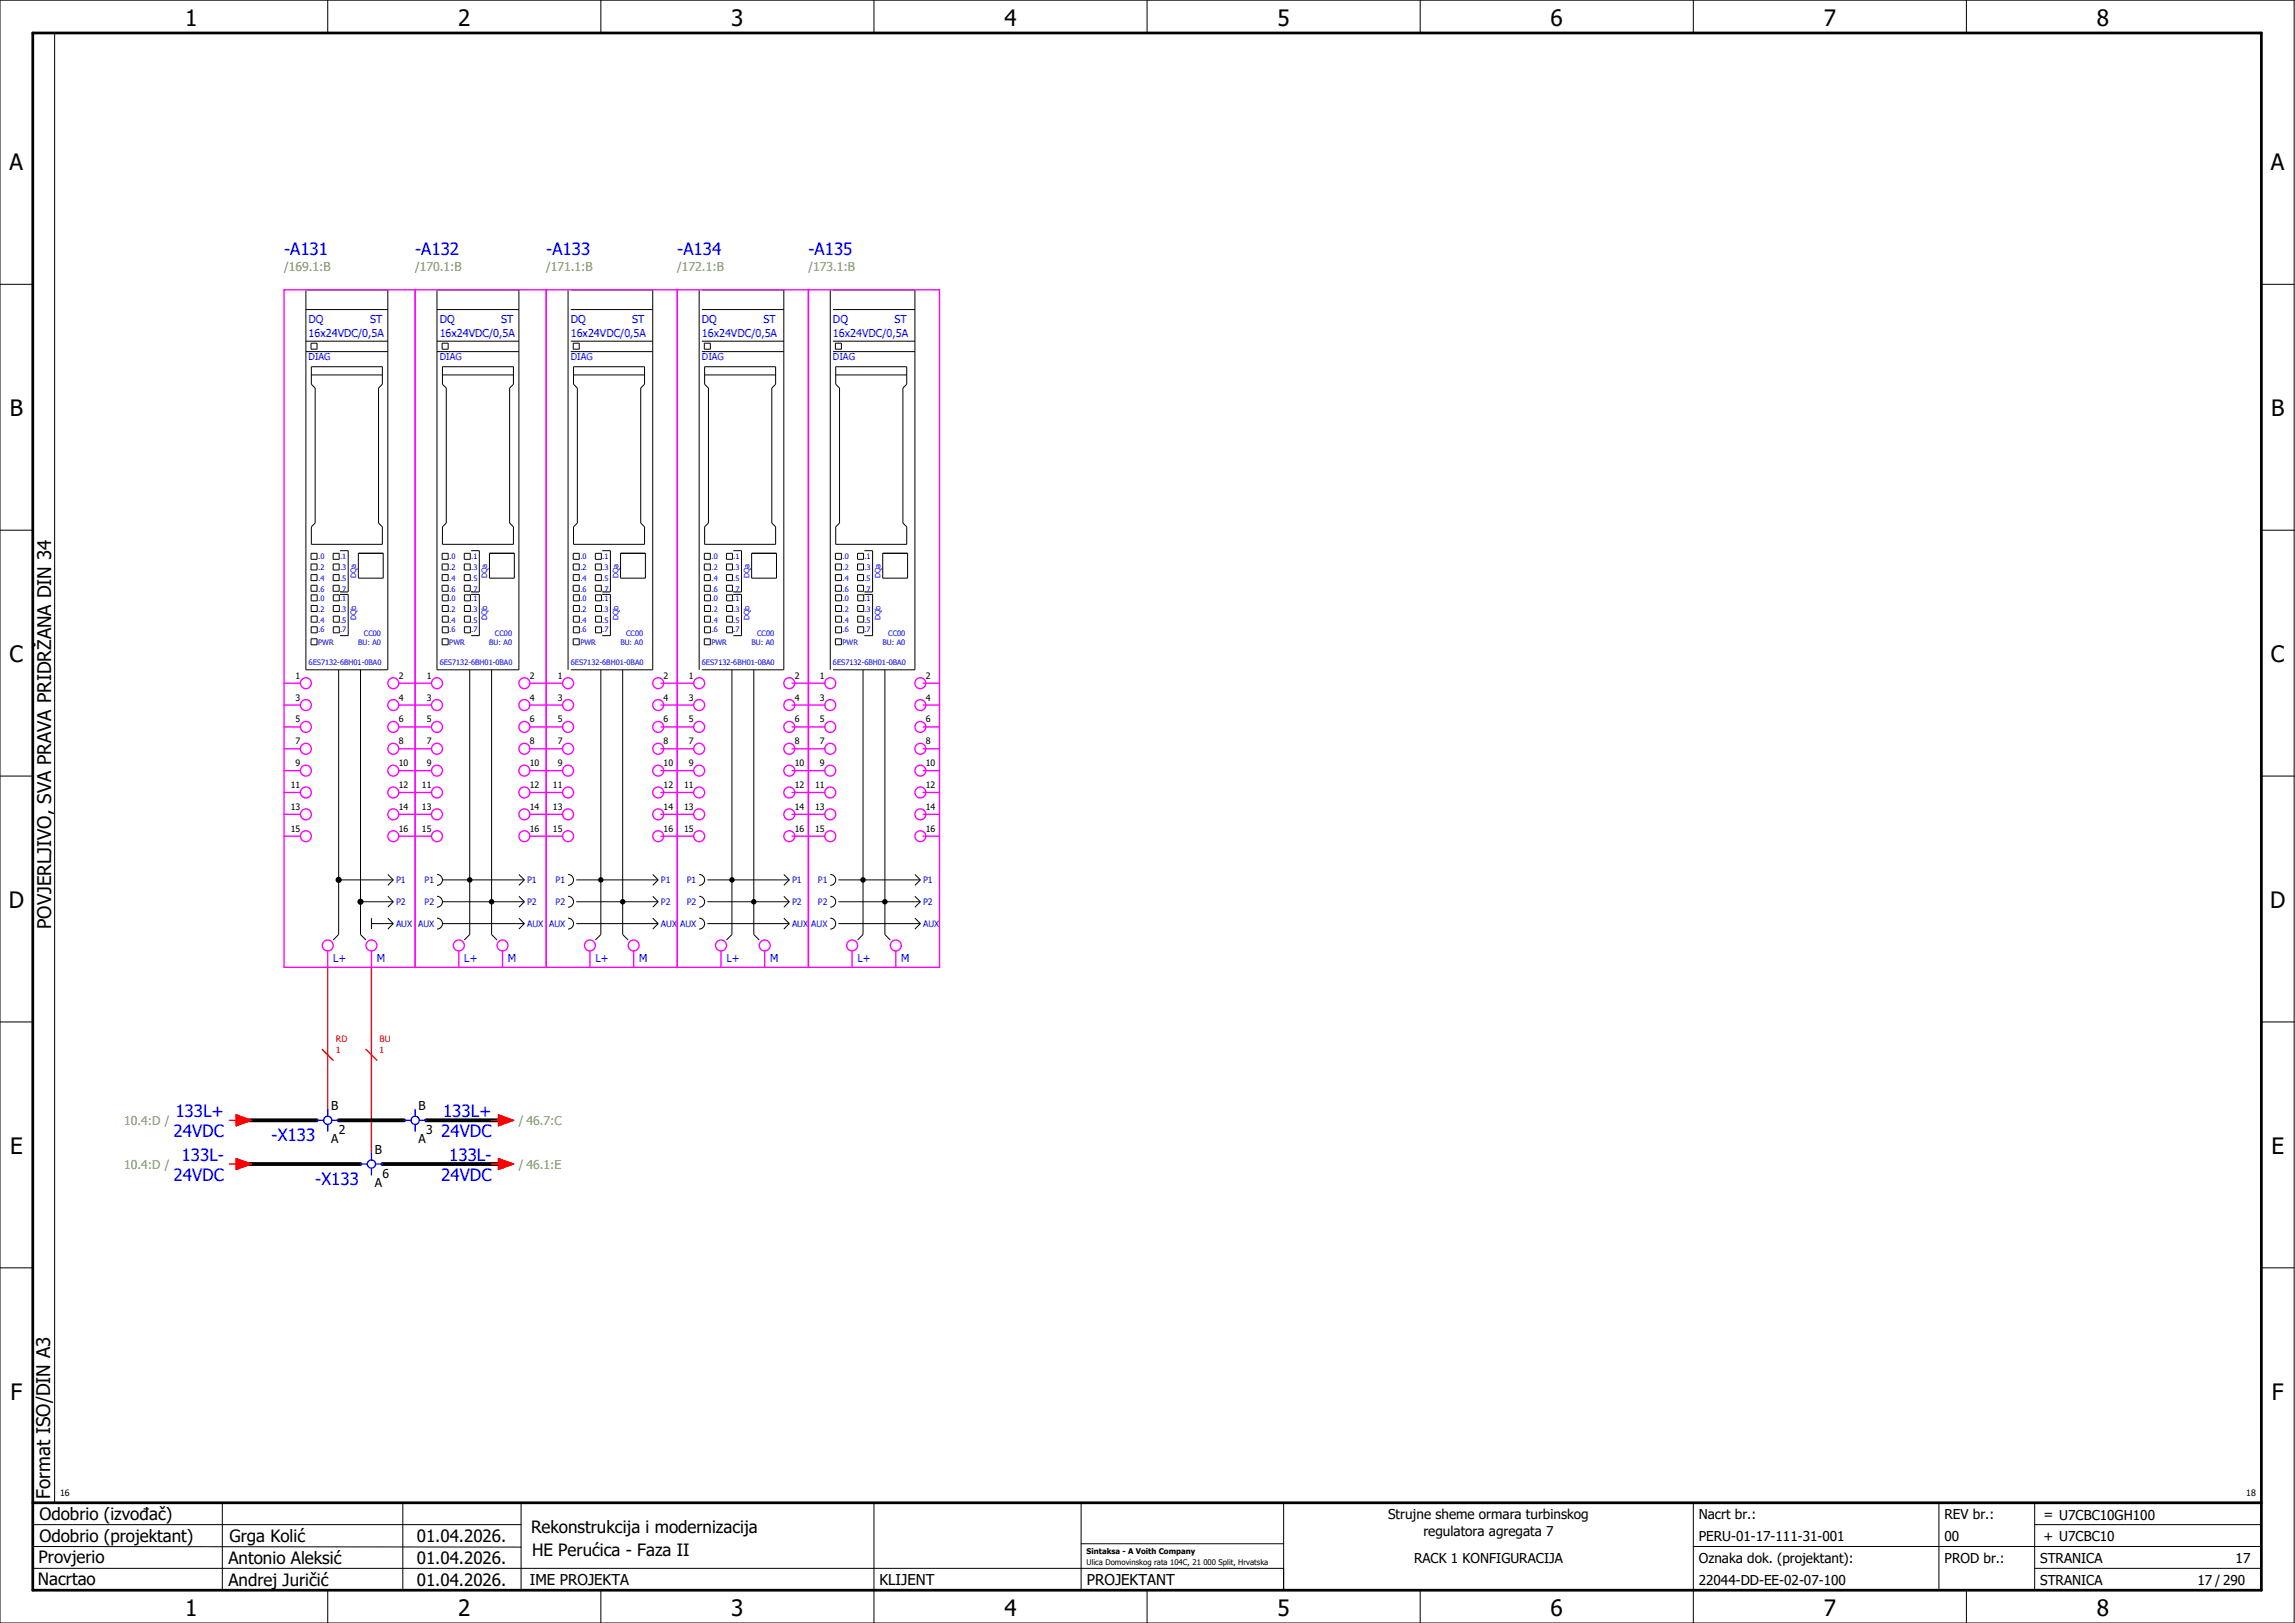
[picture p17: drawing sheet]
<svg xmlns="http://www.w3.org/2000/svg" width="420mm" height="297mm" viewBox="0 0 420 297" stroke-linecap="round" stroke-linejoin="round" font-family="sans-serif">
<defs><g id="words">
<g font-size="4.1">
<text x="33.9" y="4.7">1</text>
<text x="83.9" y="4.7">2</text>
<text x="133.9" y="4.7">3</text>
<text x="183.9" y="4.7">4</text>
<text x="233.9" y="4.7">5</text>
<text x="283.9" y="4.7">6</text>
<text x="333.9" y="4.7">7</text>
<text x="383.9" y="4.7">8</text>
<text x="1.8" y="31.2">A</text>
<text x="415.8" y="31.2">A</text>
<text x="1.8" y="76.2">B</text>
<text x="415.8" y="76.2">B</text>
<text x="1.8" y="121.2">C</text>
<text x="415.8" y="121.2">C</text>
<text x="1.6" y="166.2">D</text>
<text x="415.6" y="166.2">D</text>
<text x="1.8" y="211.2">E</text>
<text x="415.8" y="211.2">E</text>
<text x="1.9" y="256.2">F</text>
<text x="415.9" y="256.2">F</text>
<text x="33.9" y="295.7">1</text>
<text x="83.9" y="295.7">2</text>
<text x="133.9" y="295.7">3</text>
<text x="183.9" y="295.7">4</text>
<text x="233.9" y="295.7">5</text>
<text x="283.9" y="295.7">6</text>
<text x="333.9" y="295.7">7</text>
<text x="383.9" y="295.7">8</text>
</g>
<g font-size="3.4">
<text x="9.4" y="170" transform="rotate(-90 9.4 170)">POVJERLJIVO, SVA PRAVA PRIDRŽANA DIN 34</text>
<text x="9.2" y="274.3" transform="rotate(-90 9.2 274.3)">Format ISO/DIN A3</text>
</g>
<g font-size="3.1" fill="#00f">
<text x="52" y="46.7">-A131</text>
<text x="76" y="46.7">-A132</text>
<text x="100" y="46.7">-A133</text>
<text x="124" y="46.7">-A134</text>
<text x="148" y="46.7">-A135</text>
<text x="31.8" y="208.1">24VDC</text>
<text x="32.1" y="204.4">133L+</text>
<text x="49.7" y="208.8">-X133</text>
<text x="80.8" y="208.1">24VDC</text>
<text x="81.1" y="204.4">133L+</text>
<text x="33.2" y="212.4">133L-</text>
<text x="82.2" y="212.4">133L-</text>
<text x="31.8" y="216.1">24VDC</text>
<text x="57.7" y="216.8">-X133</text>
<text x="80.8" y="216.1">24VDC</text>
</g>
<g font-size="3.1">
<text x="7.2" y="278.1">Odobrio (izvođač)</text>
<text x="97.2" y="280.5">Rekonstrukcija i modernizacija</text>
<text x="7.1" y="286.1">Provjerio</text>
<text x="7.2" y="282.1">Odobrio (projektant)</text>
<text x="41.8" y="286.2">Antonio Aleksić</text>
<text x="42" y="282.3">Grga Kolić</text>
<text x="76.3" y="282.3">01.04.2026.</text>
<text x="76.3" y="286.3">01.04.2026.</text>
<text x="97.4" y="284.8">HE Perućica - Faza II</text>
<text x="6.9" y="290">Nacrtao</text>
<text x="41.8" y="290.3">Andrej Juričić</text>
<text x="76.3" y="290.3">01.04.2026.</text>
</g>
<g font-size="2.7">
<text x="97" y="290.1">IME PROJEKTA</text>
<text x="161" y="290.1">KLIJENT</text>
<text x="199" y="290.1">PROJEKTANT</text>
</g>
<g font-size="2.5">
<text x="254.1" y="278">Strujne sheme ormara turbinskog</text>
<text x="260.6" y="281">regulatora agregata 7</text>
<text x="311" y="278">Nacrt br.:</text>
<text x="356" y="278">REV br.:</text>
<text x="374.1" y="278">= U7CBC10GH100</text>
<text x="258.9" y="286">RACK 1 KONFIGURACIJA</text>
<text x="311" y="286">Oznaka dok. (projektant):</text>
<text x="311" y="282">PERU-01-17-111-31-001</text>
<text x="356" y="286">PROD br.:</text>
<text x="356" y="282">00</text>
<text x="373.5" y="286">STRANICA</text>
<text x="374.1" y="282.1">+ U7CBC10</text>
<text x="409.3" y="286">17</text>
<text x="311" y="290">22044-DD-EE-02-07-100</text>
<text x="373.5" y="290">STRANICA</text>
<text x="402.3" y="290">17 / 290</text>
</g>
<g font-size="2.2" fill="#7ca552">
<text x="52" y="49.6">/169.1:B</text>
<text x="76" y="49.6">/170.1:B</text>
<text x="100" y="49.6">/171.1:B</text>
<text x="124" y="49.6">/172.1:B</text>
<text x="148" y="49.6">/173.1:B</text>
<text x="22.8" y="205.9">10.4:D /</text>
<text x="95" y="205.9">/ 46.7:C</text>
<text x="22.8" y="213.9">10.4:D /</text>
<text x="95" y="213.9">/ 46.1:E</text>
</g>
<g font-size="2.2">
<text x="60.6" y="203.2">B</text>
<text x="76.6" y="203.2">B</text>
<text x="60.6" y="209.2">A</text>
<text x="62.1" y="207.6">2</text>
<text x="76.6" y="209.2">A</text>
<text x="78.1" y="207.6">3</text>
<text x="68.6" y="211.2">B</text>
<text x="70.1" y="215.6">6</text>
<text x="68.6" y="217.2">A</text>
</g>
<g font-size="2" fill="#00f">
<text x="56.5" y="59.1">DQ</text>
<text x="67.7" y="59.1">ST</text>
<text x="80.5" y="59.1">DQ</text>
<text x="91.8" y="59.1">ST</text>
<text x="104.5" y="59.1">DQ</text>
<text x="115.7" y="59.1">ST</text>
<text x="128.5" y="59.1">DQ</text>
<text x="139.8" y="59.1">ST</text>
<text x="152.5" y="59.1">DQ</text>
<text x="163.7" y="59.1">ST</text>
<text x="56.5" y="61.6">16x24VDC/0,5A</text>
<text x="80.5" y="61.6">16x24VDC/0,5A</text>
<text x="104.5" y="61.6">16x24VDC/0,5A</text>
<text x="128.5" y="61.6">16x24VDC/0,5A</text>
<text x="152.5" y="61.6">16x24VDC/0,5A</text>
<text x="61" y="176">L+</text>
<text x="69" y="176">M</text>
<text x="85" y="176">L+</text>
<text x="93" y="176">M</text>
<text x="109" y="176">L+</text>
<text x="117" y="176">M</text>
<text x="133" y="176">L+</text>
<text x="141" y="176">M</text>
<text x="157" y="176">L+</text>
<text x="165" y="176">M</text>
</g>
<g font-size="1.7" fill="#00f">
<text x="56.5" y="65.9">DIAG</text>
<text x="80.5" y="65.9">DIAG</text>
<text x="104.5" y="65.9">DIAG</text>
<text x="128.5" y="65.9">DIAG</text>
<text x="152.5" y="65.9">DIAG</text>
</g>
<g font-size="1.6">
<text x="54.1" y="124.2">1</text>
<text x="73" y="124.2">2</text>
<text x="78.1" y="124.2">1</text>
<text x="97" y="124.2">2</text>
<text x="102.1" y="124.2">1</text>
<text x="121.5" y="124.2">2</text>
<text x="126.1" y="124.2">1</text>
<text x="145.5" y="124.2">2</text>
<text x="150.1" y="124.2">1</text>
<text x="169.5" y="124.2">2</text>
<text x="54.1" y="128.2">3</text>
<text x="73" y="128.2">4</text>
<text x="78.1" y="128.2">3</text>
<text x="97" y="128.2">4</text>
<text x="102.1" y="128.2">3</text>
<text x="121.5" y="128.2">4</text>
<text x="126.1" y="128.2">3</text>
<text x="145.5" y="128.2">4</text>
<text x="150.1" y="128.2">3</text>
<text x="169.5" y="128.2">4</text>
<text x="54.1" y="132.2">5</text>
<text x="54.1" y="136.2">7</text>
<text x="73" y="132.2">6</text>
<text x="73" y="136.2">8</text>
<text x="78.1" y="132.2">5</text>
<text x="78.1" y="136.2">7</text>
<text x="97" y="132.2">6</text>
<text x="97" y="136.2">8</text>
<text x="102.1" y="132.2">5</text>
<text x="102.1" y="136.2">7</text>
<text x="121.5" y="132.2">6</text>
<text x="121.5" y="136.2">8</text>
<text x="126.1" y="132.2">5</text>
<text x="126.1" y="136.2">7</text>
<text x="145.5" y="132.2">6</text>
<text x="145.5" y="136.2">8</text>
<text x="150.1" y="132.2">5</text>
<text x="150.1" y="136.2">7</text>
<text x="169.5" y="132.2">6</text>
<text x="169.5" y="136.2">8</text>
<text x="54.1" y="140.2">9</text>
<text x="73" y="140.2">10</text>
<text x="78.1" y="140.2">9</text>
<text x="97" y="140.2">10</text>
<text x="102.1" y="140.2">9</text>
<text x="121.5" y="140.2">10</text>
<text x="126.1" y="140.2">9</text>
<text x="145.5" y="140.2">10</text>
<text x="150.1" y="140.2">9</text>
<text x="169.5" y="140.2">10</text>
<text x="53.2" y="144.2">11</text>
<text x="53.2" y="148.2">13</text>
<text x="73" y="144.2">12</text>
<text x="73" y="148.2">14</text>
<text x="77.2" y="144.2">11</text>
<text x="77.2" y="148.2">13</text>
<text x="97" y="144.2">12</text>
<text x="97" y="148.2">14</text>
<text x="101.2" y="144.2">11</text>
<text x="101.2" y="148.2">13</text>
<text x="121.5" y="144.2">12</text>
<text x="121.5" y="148.2">14</text>
<text x="125.2" y="144.2">11</text>
<text x="125.2" y="148.2">13</text>
<text x="145.5" y="144.2">12</text>
<text x="145.5" y="148.2">14</text>
<text x="149.2" y="144.2">11</text>
<text x="149.2" y="148.2">13</text>
<text x="169.5" y="144.2">12</text>
<text x="169.5" y="148.2">14</text>
<text x="53.2" y="152.2">15</text>
<text x="73" y="152.2">16</text>
<text x="77.2" y="152.2">15</text>
<text x="97" y="152.2">16</text>
<text x="101.2" y="152.2">15</text>
<text x="121.5" y="152.2">16</text>
<text x="125.2" y="152.2">15</text>
<text x="145.5" y="152.2">16</text>
<text x="149.2" y="152.2">15</text>
<text x="169.5" y="152.2">16</text>
<text x="11" y="273.7">16</text>
<text x="411.2" y="273.7">18</text>
</g>
<g font-size="1.6" fill="#00f">
<text x="72.5" y="161.7">P1</text>
<text x="77.7" y="161.7">P1</text>
<text x="96.5" y="161.7">P1</text>
<text x="101.7" y="161.7">P1</text>
<text x="121" y="161.7">P1</text>
<text x="125.7" y="161.7">P1</text>
<text x="145" y="161.7">P1</text>
<text x="149.7" y="161.7">P1</text>
<text x="169" y="161.7">P1</text>
<text x="72.5" y="165.7">P2</text>
<text x="77.7" y="165.7">P2</text>
<text x="96.5" y="165.7">P2</text>
<text x="101.7" y="165.7">P2</text>
<text x="121" y="165.7">P2</text>
<text x="125.7" y="165.7">P2</text>
<text x="145" y="165.7">P2</text>
<text x="149.7" y="165.7">P2</text>
<text x="169" y="165.7">P2</text>
<text x="72.5" y="169.7">AUX</text>
<text x="76.5" y="169.7">AUX</text>
<text x="96.5" y="169.7">AUX</text>
<text x="100.5" y="169.7">AUX</text>
<text x="121" y="169.7">AUX</text>
<text x="124.5" y="169.7">AUX</text>
<text x="145" y="169.7">AUX</text>
<text x="148.5" y="169.7">AUX</text>
<text x="169" y="169.7">AUX</text>
</g>
<g font-size="1.6" fill="#f00">
<text x="61.5" y="190.8">RD</text>
<text x="69.5" y="190.8">BU</text>
<text x="61.5" y="192.7">1</text>
<text x="69.5" y="192.7">1</text>
</g>
<g font-size="1.4" fill="#00f">
<text x="58.2" y="102.3">.0</text>
<text x="58.2" y="104.3">.2</text>
<text x="58.2" y="106.3">.4</text>
<text x="62.3" y="102.3">.1</text>
<text x="62.3" y="106.3">.5</text>
<text x="62.3" y="104.3">.3</text>
<text x="65.2" y="105.8" transform="rotate(-90 65.2 105.8)">DQa</text>
<text x="82.3" y="102.3">.0</text>
<text x="82.3" y="104.3">.2</text>
<text x="82.3" y="106.3">.4</text>
<text x="86.2" y="102.3">.1</text>
<text x="86.2" y="106.3">.5</text>
<text x="86.2" y="104.3">.3</text>
<text x="89.2" y="105.8" transform="rotate(-90 89.2 105.8)">DQa</text>
<text x="106.2" y="102.3">.0</text>
<text x="106.2" y="104.3">.2</text>
<text x="106.2" y="106.3">.4</text>
<text x="110.3" y="102.3">.1</text>
<text x="110.3" y="106.3">.5</text>
<text x="110.3" y="104.3">.3</text>
<text x="113.2" y="105.8" transform="rotate(-90 113.2 105.8)">DQa</text>
<text x="130.3" y="102.3">.0</text>
<text x="130.3" y="104.3">.2</text>
<text x="130.3" y="106.3">.4</text>
<text x="134.2" y="102.3">.1</text>
<text x="134.2" y="106.3">.5</text>
<text x="134.2" y="104.3">.3</text>
<text x="137.2" y="105.8" transform="rotate(-90 137.2 105.8)">DQa</text>
<text x="154.2" y="102.3">.0</text>
<text x="154.2" y="104.3">.2</text>
<text x="154.2" y="106.3">.4</text>
<text x="158.3" y="102.3">.1</text>
<text x="158.3" y="106.3">.5</text>
<text x="158.3" y="104.3">.3</text>
<text x="161.2" y="105.8" transform="rotate(-90 161.2 105.8)">DQa</text>
<text x="58.2" y="108.3">.6</text>
<text x="58.2" y="110">.0</text>
<text x="58.2" y="112">.2</text>
<text x="62.3" y="108.3">.7</text>
<text x="62.3" y="110">.1</text>
<text x="62.3" y="112">.3</text>
<text x="65.2" y="113.5" transform="rotate(-90 65.2 113.5)">DQb</text>
<text x="82.3" y="108.3">.6</text>
<text x="82.3" y="110">.0</text>
<text x="82.3" y="112">.2</text>
<text x="86.2" y="108.3">.7</text>
<text x="86.2" y="110">.1</text>
<text x="86.2" y="112">.3</text>
<text x="89.2" y="113.5" transform="rotate(-90 89.2 113.5)">DQb</text>
<text x="106.2" y="108.3">.6</text>
<text x="106.2" y="110">.0</text>
<text x="106.2" y="112">.2</text>
<text x="110.3" y="108.3">.7</text>
<text x="110.3" y="110">.1</text>
<text x="110.3" y="112">.3</text>
<text x="113.2" y="113.5" transform="rotate(-90 113.2 113.5)">DQb</text>
<text x="130.3" y="108.3">.6</text>
<text x="130.3" y="110">.0</text>
<text x="130.3" y="112">.2</text>
<text x="134.2" y="108.3">.7</text>
<text x="134.2" y="110">.1</text>
<text x="134.2" y="112">.3</text>
<text x="137.2" y="113.5" transform="rotate(-90 137.2 113.5)">DQb</text>
<text x="154.2" y="108.3">.6</text>
<text x="154.2" y="110">.0</text>
<text x="154.2" y="112">.2</text>
<text x="158.3" y="108.3">.7</text>
<text x="158.3" y="110">.1</text>
<text x="158.3" y="112">.3</text>
<text x="161.2" y="113.5" transform="rotate(-90 161.2 113.5)">DQb</text>
<text x="58.2" y="118">PWR</text>
<text x="58.2" y="114">.4</text>
<text x="58.2" y="115.8">.6</text>
<text x="62.3" y="114">.5</text>
<text x="62.3" y="115.8">.7</text>
<text x="65.6" y="118">BU: A0</text>
<text x="66.6" y="116.4">CC00</text>
<text x="82.3" y="118">PWR</text>
<text x="82.3" y="114">.4</text>
<text x="82.3" y="115.8">.6</text>
<text x="86.2" y="114">.5</text>
<text x="86.2" y="115.8">.7</text>
<text x="89.6" y="118">BU: A0</text>
<text x="90.6" y="116.4">CC00</text>
<text x="106.2" y="118">PWR</text>
<text x="106.2" y="114">.4</text>
<text x="106.2" y="115.8">.6</text>
<text x="110.3" y="114">.5</text>
<text x="110.3" y="115.8">.7</text>
<text x="113.6" y="118">BU: A0</text>
<text x="114.6" y="116.4">CC00</text>
<text x="130.3" y="118">PWR</text>
<text x="130.3" y="114">.4</text>
<text x="130.3" y="115.8">.6</text>
<text x="134.2" y="114">.5</text>
<text x="134.2" y="115.8">.7</text>
<text x="137.6" y="118">BU: A0</text>
<text x="138.6" y="116.4">CC00</text>
<text x="154.2" y="118">PWR</text>
<text x="154.2" y="114">.4</text>
<text x="154.2" y="115.8">.6</text>
<text x="158.3" y="114">.5</text>
<text x="158.3" y="115.8">.7</text>
<text x="161.6" y="118">BU: A0</text>
<text x="162.6" y="116.4">CC00</text>
<text x="56.5" y="121.8">6ES7132-6BH01-0BA0</text>
<text x="80.5" y="121.8">6ES7132-6BH01-0BA0</text>
<text x="104.5" y="121.8">6ES7132-6BH01-0BA0</text>
<text x="128.5" y="121.8">6ES7132-6BH01-0BA0</text>
<text x="152.5" y="121.8">6ES7132-6BH01-0BA0</text>
</g>
<g font-size="1.4">
<text x="198.9" y="284.4">Sintaksa - A Voith Company</text>
<text x="198.9" y="286.4">Ulica Domovinskog rata 104C, 21 000 Split, Hrvatska</text>
</g>
</g></defs>
<g fill="none" stroke="#000" stroke-width=".18">
<path d="M0 0h420v297h-420zM10 6v269M60 0v6M110 0v6M160 0v6M210 0v6M260 0v6M310 0v6M360 0v6M0 52h6M56 53h15v69.6h-15zM56 56.7h15"/>
<path d="M80 56.7h15M80 53h15v69.6h-15zM104 53v69.6M104.5 56.7h15M104.5 53h15v69.6h-15M128 53v69.6M128.5 56.7h15M128.5 53h15v69.6h-15M152 53v69.6M152.5 56.7h15M152.5 53h15v69.6h-15M414 52h6"/>
<path d="M56 64.4h15M56 62.4h15M56.9 62.8h1.1v1.1h-1.1zM57 67.1h13v3.2l-.7 .7v24.7l.7 .7v3.2h-13v-3.2l.7-.7v-24.7l-.7-.7zM57 68.6h13M80 64.4h15M80 62.4h15M80.9 62.8h1.1v1.1h-1.1zM81 67.1h13v3.2l-.7 .7v24.7l.7 .7v3.2h-13v-3.2l.7-.7v-24.7l-.7-.7zM81 68.6h13M104.5 64.4h15M104.5 62.4h15"/>
<path d="M104.9 62.8h1.1v1.1h-1.1zM105 67.1h13v3.2l-.7 .7v24.7l.7 .7v3.2h-13v-3.2l.7-.7v-24.7l-.7-.7zM105 68.6h13M128.5 64.4h15M128.5 62.4h15M128.9 62.8h1.1v1.1h-1.1zM129 67.1h13v3.2l-.7 .7v24.7l.7 .7v3.2h-13v-3.2l.7-.7v-24.7l-.7-.7zM129 68.6h13M152.5 64.4h15M152.5 62.4h15M152.9 62.8h1.1v1.1h-1.1zM153 67.1h13v3.2l-.7 .7v24.7l.7 .7v3.2h-13v-3.2l.7-.7v-24.7l-.7-.7z"/>
<path d="M153 68.6h13M0 97h6M414 97h6M56.9 101.3v1.1h1.1v-1.1M56.9 103.2h1.1v1.1h-1.1zM56.9 107.1h1.1v1.1h-1.1zM56.9 116.9h1.1v1.1h-1.1zM56.9 101.3h1.1M56.9 105.2h1.1v1.1h-1.1zM57 108.9h1.1v1.1h-1.1zM57 110.8h1.1v1.1h-1.1zM57 112.8h1.1v1.1h-1.1z"/>
<path d="M57 114.7h1.1v1.1h-1.1zM61 107.1h1.1v1.1h-1.1zM61 105.2h1.1v1.1h-1.1zM61 103.2h1.1v1.1h-1.1zM61 101.3v1.1h1.1v-1.1M61 101.3h1.1M61 110.8h1.1v1.1h-1.1zM61 108.9h1.1v1.1h-1.1zM61 114.7h1.1v1.1h-1.1zM61 112.8h1.1v1.1h-1.1zM62.3 100.8h1.5v7.5h-1.5M62.3 108.8h1.5v7.5h-1.5"/>
<path d="M65.6 101.3h4.6v4.5h-4.6zM80.9 107.1h1.1v1.1h-1.1zM80.9 116.9h1.1v1.1h-1.1zM80.9 105.2h1.1v1.1h-1.1zM80.9 103.2h1.1v1.1h-1.1zM80.9 101.3v1.1h1.1v-1.1M80.9 101.3h1.1M81 112.8h1.1v1.1h-1.1zM81 110.8h1.1v1.1h-1.1zM81 108.9h1.1v1.1h-1.1zM81 114.7h1.1v1.1h-1.1zM85 107.1h1.1v1.1h-1.1z"/>
<path d="M85 105.2h1.1v1.1h-1.1zM85 103.2h1.1v1.1h-1.1zM85 101.3v1.1h1.1v-1.1M85 101.3h1.1M85 114.7h1.1v1.1h-1.1zM85 110.8h1.1v1.1h-1.1zM85 112.8h1.1v1.1h-1.1zM85 108.9h1.1v1.1h-1.1zM86.2 100.8h1.5v7.5h-1.5M86.2 108.8h1.5v7.5h-1.5M89.6 101.3h4.6v4.5h-4.6zM104.9 116.9h1.1v1.1h-1.1z"/>
<path d="M104.9 107.1h1.1v1.1h-1.1zM104.9 103.2h1.1v1.1h-1.1zM104.9 101.3v1.1h1.1v-1.1M104.9 101.3h1.1M104.9 105.2h1.1v1.1h-1.1zM105 108.9h1.1v1.1h-1.1zM105 112.8h1.1v1.1h-1.1zM105 110.8h1.1v1.1h-1.1zM105 114.7h1.1v1.1h-1.1zM109 107.1h1.1v1.1h-1.1zM109 105.2h1.1v1.1h-1.1zM109 103.2h1.1v1.1h-1.1z"/>
<path d="M109 101.3v1.1h1.1v-1.1M109 101.3h1.1M109 110.8h1.1v1.1h-1.1zM109 114.7h1.1v1.1h-1.1zM109 108.9h1.1v1.1h-1.1zM109 112.8h1.1v1.1h-1.1zM110.3 100.8h1.5v7.5h-1.5M110.3 108.8h1.5v7.5h-1.5M113.6 101.3h4.6v4.5h-4.6zM128.9 107.1h1.1v1.1h-1.1zM128.9 116.9h1.1v1.1h-1.1zM128.9 105.2h1.1v1.1h-1.1z"/>
<path d="M128.9 103.2h1.1v1.1h-1.1zM128.9 101.3v1.1h1.1v-1.1M128.9 101.3h1.1M129 112.8h1.1v1.1h-1.1zM129 110.8h1.1v1.1h-1.1zM129 108.9h1.1v1.1h-1.1zM129 114.7h1.1v1.1h-1.1zM133 107.1h1.1v1.1h-1.1zM133 105.2h1.1v1.1h-1.1zM133 103.2h1.1v1.1h-1.1zM133 101.3v1.1h1.1v-1.1M133 101.3h1.1"/>
<path d="M133 114.7h1.1v1.1h-1.1zM133 110.8h1.1v1.1h-1.1zM133 112.8h1.1v1.1h-1.1zM133 108.9h1.1v1.1h-1.1zM134.2 100.8h1.5v7.5h-1.5M134.2 108.8h1.5v7.5h-1.5M137.6 101.3h4.6v4.5h-4.6zM152.9 116.9h1.1v1.1h-1.1zM152.9 107.1h1.1v1.1h-1.1zM152.9 103.2h1.1v1.1h-1.1zM152.9 101.3v1.1h1.1v-1.1M152.9 101.3h1.1"/>
<path d="M152.9 105.2h1.1v1.1h-1.1zM153 108.9h1.1v1.1h-1.1zM153 112.8h1.1v1.1h-1.1zM153 110.8h1.1v1.1h-1.1zM153 114.7h1.1v1.1h-1.1zM157 107.1h1.1v1.1h-1.1zM157 105.2h1.1v1.1h-1.1zM157 103.2h1.1v1.1h-1.1zM157 101.3v1.1h1.1v-1.1M157 101.3h1.1M157 110.8h1.1v1.1h-1.1zM157 114.7h1.1v1.1h-1.1z"/>
<path d="M157 108.9h1.1v1.1h-1.1zM157 112.8h1.1v1.1h-1.1zM158.3 100.8h1.5v7.5h-1.5M158.3 108.8h1.5v7.5h-1.5M161.6 101.3h4.6v4.5h-4.6zM62 122.6v48.4l-1 1M66 122.6v48.4l1 1M86 122.6v48.4l-1 1M90 122.6v48.4l1 1M110 122.6v48.4l-1 1M114 122.6v48.4l1 1M134 122.6v48.4l-1 1"/>
<path d="M138 122.6v48.4l1 1M158 122.6v48.4l-1 1M162 122.6v48.4l1 1M0 142h6M414 142h6M62 161h10M66 165h6M68 169h4M68 168v2M71 164l1 1M71 160l1 1M71 168l1 1"/>
<path d="M72 165l-1 1M72 161l-1 1M72 169l-1 1M80 160a1 1 0 0 1 1 1 1 1 0 0 1-1 1M80 164a1 1 0 0 1 1 1 1 1 0 0 1-1 1M80 168a1 1 0 0 1 1 1 1 1 0 0 1-1 1M81 161h15M81 165h15M81 169h15M95 164l1 1M95 160l1 1M95 168l1 1"/>
<path d="M96 165l-1 1M96 161l-1 1M96 169l-1 1M104 160a1 1 0 0 1 1 1 1 1 0 0 1-1 1M104 164a1 1 0 0 1 1 1 1 1 0 0 1-1 1M104 168a1 1 0 0 1 1 1 1 1 0 0 1-1 1M105.5 161h15M105.5 165h15M105.5 169h15M119.5 164l1 1M119.5 160l1 1M119.5 168l1 1"/>
<path d="M120.5 165l-1 1M120.5 161l-1 1M120.5 169l-1 1M128 160a1 1 0 0 1 1 1 1 1 0 0 1-1 1M128 164a1 1 0 0 1 1 1 1 1 0 0 1-1 1M128 168a1 1 0 0 1 1 1 1 1 0 0 1-1 1M129.5 161h15M129.5 165h15M129.5 169h15M143.5 164l1 1M143.5 160l1 1M143.5 168l1 1"/>
<path d="M144.5 165l-1 1M144.5 161l-1 1M144.5 169l-1 1M152 160a1 1 0 0 1 1 1 1 1 0 0 1-1 1M152 164a1 1 0 0 1 1 1 1 1 0 0 1-1 1M152 168a1 1 0 0 1 1 1 1 1 0 0 1-1 1M153.5 161h15M153.5 165h15M153.5 169h15M167.5 164l1 1M167.5 160l1 1M167.5 168l1 1"/>
<path d="M168.5 165l-1 1M168.5 161l-1 1M168.5 169l-1 1M414 176.3v87.4M0 187h6M414 187h6M0 232h6M414 232h6M6 279h89.4M40.7 275v16M73.7 274.9v16M95.4 275.1v16"/>
<path d="M160 275v22M197.9 275.1v16M310 275v22M355 275v16M372.5 279h41.5M372.5 275v16M414 275h-179v16M6 283l89.4 .1M6 287h229M60 291v6M110 291v6M197.9 282.5h37.1"/>
<path d="M210 291v6M260 291v6M310 283h104M360 291v6M372.5 287h41.5"/>
</g>
<path d="M6 6h408v285h-408zM6 275h408" fill="none" stroke="#000" stroke-width=".5"/>
<path d="M60 177v26M68 177v34M59 192l2 2M67 192l2 2M42 213h1.2M42 205h1.2M43.2 204l2.8 1-2.8 1zM43.2 212l2.8 1-2.8 1zM90 213h1.2M90 205h1.2M91.2 212l2.8 1-2.8 1zM91.2 204l2.8 1-2.8 1z" fill="none" stroke="#f00" stroke-width=".25"/>
<path d="M44 205h14M44 213h22M62 205h12M70 213h22M78 205h14" fill="none" stroke="#000" stroke-width=".7"/>
<g fill="#000">
<circle cx="62" cy="161" r=".57"/>
<circle cx="66" cy="165" r=".57"/>
<circle cx="86" cy="161" r=".5"/>
<circle cx="90" cy="165" r=".5"/>
<circle cx="110" cy="161" r=".5"/>
<circle cx="114" cy="165" r=".5"/>
<circle cx="134" cy="161" r=".5"/>
<circle cx="138" cy="165" r=".5"/>
<circle cx="158" cy="161" r=".5"/>
<circle cx="162" cy="165" r=".5"/>
</g>
<g fill="none" stroke="#f0f" stroke-width=".25">
<path d="M52 53h120v124h-120zM76 53v124M100 53v124M124 53v124M148 53v124M52 125h3M52 129h3M52 133h3M52 137h3M73 125h6M73 129h6M73 133h6"/>
<path d="M73 137h6M97 125h6M97 129h6M97 133h6M97 137h6M121 125h6M121 129h6M121 133h6M121 137h6M145 125h6M145 129h6M145 133h6"/>
<path d="M145 137h6M169 125h3M169 129h3M169 133h3M169 137h3M52 141h3M52 145h3M52 149h3M52 153h3M73 141h6M73 145h6M73 149h6"/>
<path d="M73 153h6M97 141h6M97 145h6M97 149h6M97 153h6M121 141h6M121 145h6M121 149h6M121 153h6M145 141h6M145 145h6M145 149h6"/>
<path d="M145 153h6M169 141h3M169 145h3M169 149h3M169 153h3M60 174v3M68 174v3M84 174v3M92 174v3M108 174v3M116 174v3M132 174v3"/>
<path d="M140 174v3M156 174v3M164 174v3"/>
<circle cx="56" cy="133" r="1"/>
<circle cx="56" cy="125" r="1"/>
<circle cx="56" cy="129" r="1"/>
<circle cx="56" cy="137" r="1"/>
<circle cx="72" cy="133" r="1"/>
<circle cx="72" cy="125" r="1"/>
<circle cx="72" cy="129" r="1"/>
<circle cx="72" cy="137" r="1"/>
<circle cx="80" cy="133" r="1"/>
<circle cx="80" cy="125" r="1"/>
<circle cx="80" cy="129" r="1"/>
<circle cx="80" cy="137" r="1"/>
<circle cx="96" cy="133" r="1"/>
<circle cx="96" cy="125" r="1"/>
<circle cx="96" cy="129" r="1"/>
<circle cx="96" cy="137" r="1"/>
<circle cx="104" cy="133" r="1"/>
<circle cx="104" cy="125" r="1"/>
<circle cx="104" cy="129" r="1"/>
<circle cx="104" cy="137" r="1"/>
<circle cx="120.5" cy="133" r="1"/>
<circle cx="120.5" cy="125" r="1"/>
<circle cx="120.5" cy="129" r="1"/>
<circle cx="120.5" cy="137" r="1"/>
<circle cx="128" cy="133" r="1"/>
<circle cx="128" cy="125" r="1"/>
<circle cx="128" cy="129" r="1"/>
<circle cx="128" cy="137" r="1"/>
<circle cx="144.5" cy="133" r="1"/>
<circle cx="144.5" cy="125" r="1"/>
<circle cx="144.5" cy="129" r="1"/>
<circle cx="144.5" cy="137" r="1"/>
<circle cx="152" cy="133" r="1"/>
<circle cx="152" cy="125" r="1"/>
<circle cx="152" cy="129" r="1"/>
<circle cx="152" cy="137" r="1"/>
<circle cx="168.5" cy="133" r="1"/>
<circle cx="168.5" cy="125" r="1"/>
<circle cx="168.5" cy="129" r="1"/>
<circle cx="168.5" cy="137" r="1"/>
<circle cx="56" cy="153" r="1"/>
<circle cx="56" cy="145" r="1"/>
<circle cx="56" cy="141" r="1"/>
<circle cx="56" cy="149" r="1"/>
<circle cx="72" cy="153" r="1"/>
<circle cx="72" cy="145" r="1"/>
<circle cx="72" cy="141" r="1"/>
<circle cx="72" cy="149" r="1"/>
<circle cx="80" cy="153" r="1"/>
<circle cx="80" cy="145" r="1"/>
<circle cx="80" cy="141" r="1"/>
<circle cx="80" cy="149" r="1"/>
<circle cx="96" cy="153" r="1"/>
<circle cx="96" cy="145" r="1"/>
<circle cx="96" cy="141" r="1"/>
<circle cx="96" cy="149" r="1"/>
<circle cx="104" cy="153" r="1"/>
<circle cx="104" cy="145" r="1"/>
<circle cx="104" cy="141" r="1"/>
<circle cx="104" cy="149" r="1"/>
<circle cx="120.5" cy="153" r="1"/>
<circle cx="120.5" cy="145" r="1"/>
<circle cx="120.5" cy="141" r="1"/>
<circle cx="120.5" cy="149" r="1"/>
<circle cx="128" cy="153" r="1"/>
<circle cx="128" cy="145" r="1"/>
<circle cx="128" cy="141" r="1"/>
<circle cx="128" cy="149" r="1"/>
<circle cx="144.5" cy="153" r="1"/>
<circle cx="144.5" cy="145" r="1"/>
<circle cx="144.5" cy="141" r="1"/>
<circle cx="144.5" cy="149" r="1"/>
<circle cx="152" cy="153" r="1"/>
<circle cx="152" cy="145" r="1"/>
<circle cx="152" cy="141" r="1"/>
<circle cx="152" cy="149" r="1"/>
<circle cx="168.5" cy="153" r="1"/>
<circle cx="168.5" cy="145" r="1"/>
<circle cx="168.5" cy="141" r="1"/>
<circle cx="168.5" cy="149" r="1"/>
<circle cx="60" cy="173" r="1"/>
<circle cx="68" cy="173" r="1"/>
<circle cx="84" cy="173" r="1"/>
<circle cx="92" cy="173" r="1"/>
<circle cx="108" cy="173" r="1"/>
<circle cx="116" cy="173" r="1"/>
<circle cx="132" cy="173" r="1"/>
<circle cx="140" cy="173" r="1"/>
<circle cx="156" cy="173" r="1"/>
<circle cx="164" cy="173" r="1"/>
</g>
<g fill="none" stroke="#00f" stroke-width=".25">
<path d="M58 205h1.3M60 203v1.3M60 205.8v1.2M60.8 205h1.2M66 213h1.3M68 211v1.3M68 213.8v1.2M68.8 213h1.2M74 205h1.2M76 203v1.3M76 205.8v1.2M76.7 205h1.3"/>
<circle cx="60" cy="205" r=".75"/>
<circle cx="68" cy="213" r=".75"/>
<circle cx="76" cy="205" r=".75"/>
</g>
<g fill="#f00" stroke="#f00" stroke-width=".18">
<path d="M91.2 212l2.8 1-2.8 1z"/>
<path d="M43.2 204l2.8 1-2.8 1z"/>
<path d="M43.2 212l2.8 1-2.8 1z"/>
<path d="M91.2 204l2.8 1-2.8 1z"/>
</g>
<use href="#words"/>
</svg>
